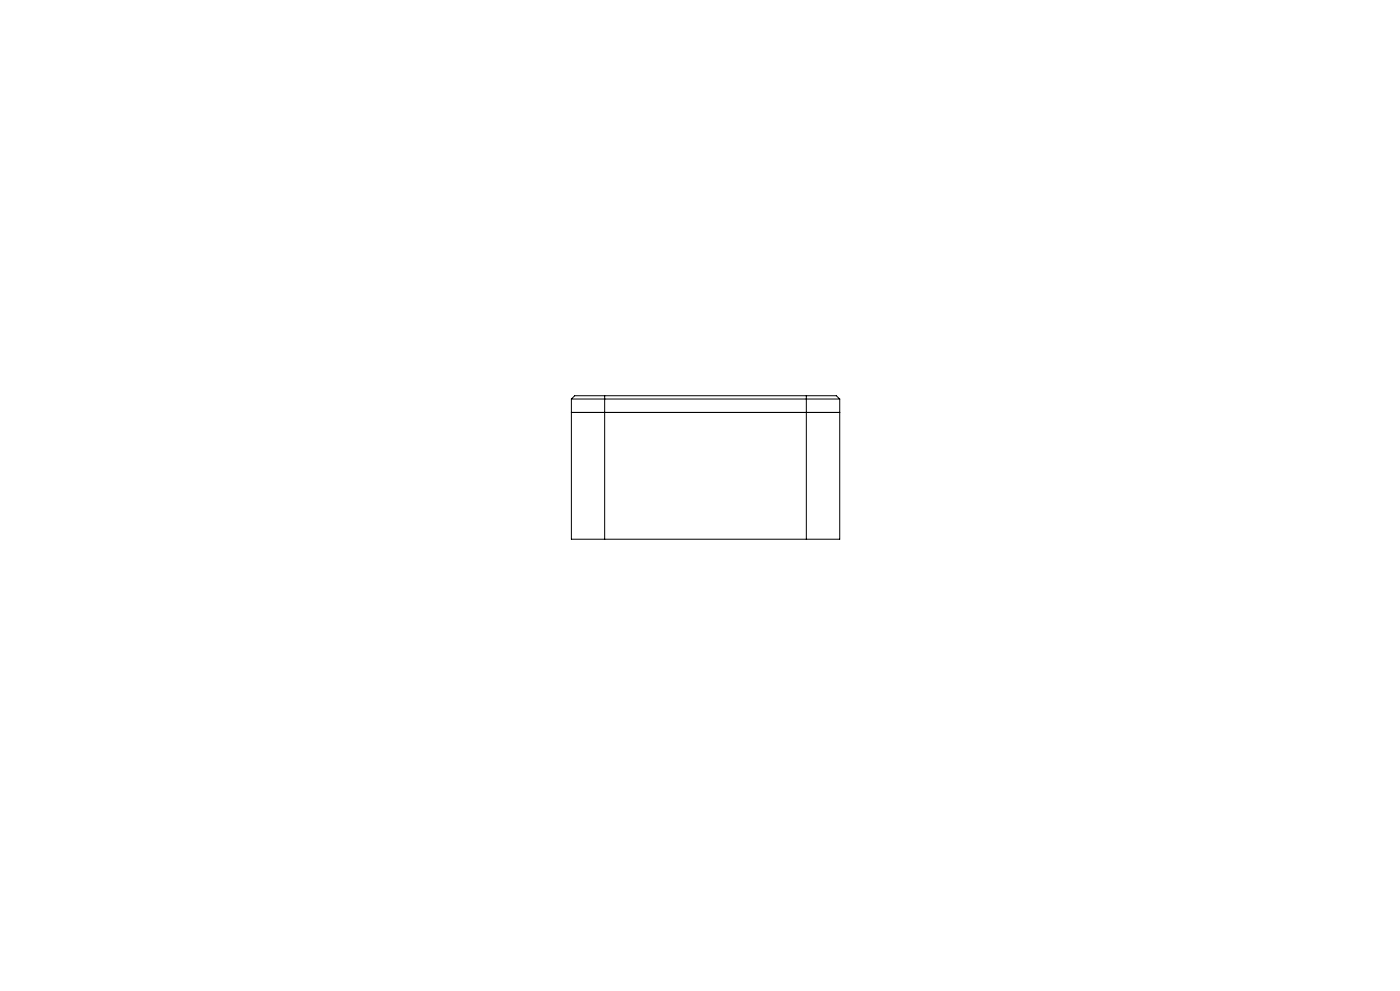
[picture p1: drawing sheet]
<svg xmlns="http://www.w3.org/2000/svg" width="420mm" height="297mm" viewBox="0 0 420 297" stroke-linecap="round" stroke-linejoin="round" font-family="sans-serif">
<path d="M171.4 119.6h80.5M171.4 119.6v42h10M181.4 118.6h-9l-1 1M181.4 118.6h60.5M181.4 118.6v43M241.9 118.6h9l1 1M241.9 118.6v43M251.9 119.6v42h-10M171.4 123.6h80.5M181.4 161.6h60.5" fill="none" stroke="#000" stroke-width=".3"/>
</svg>
